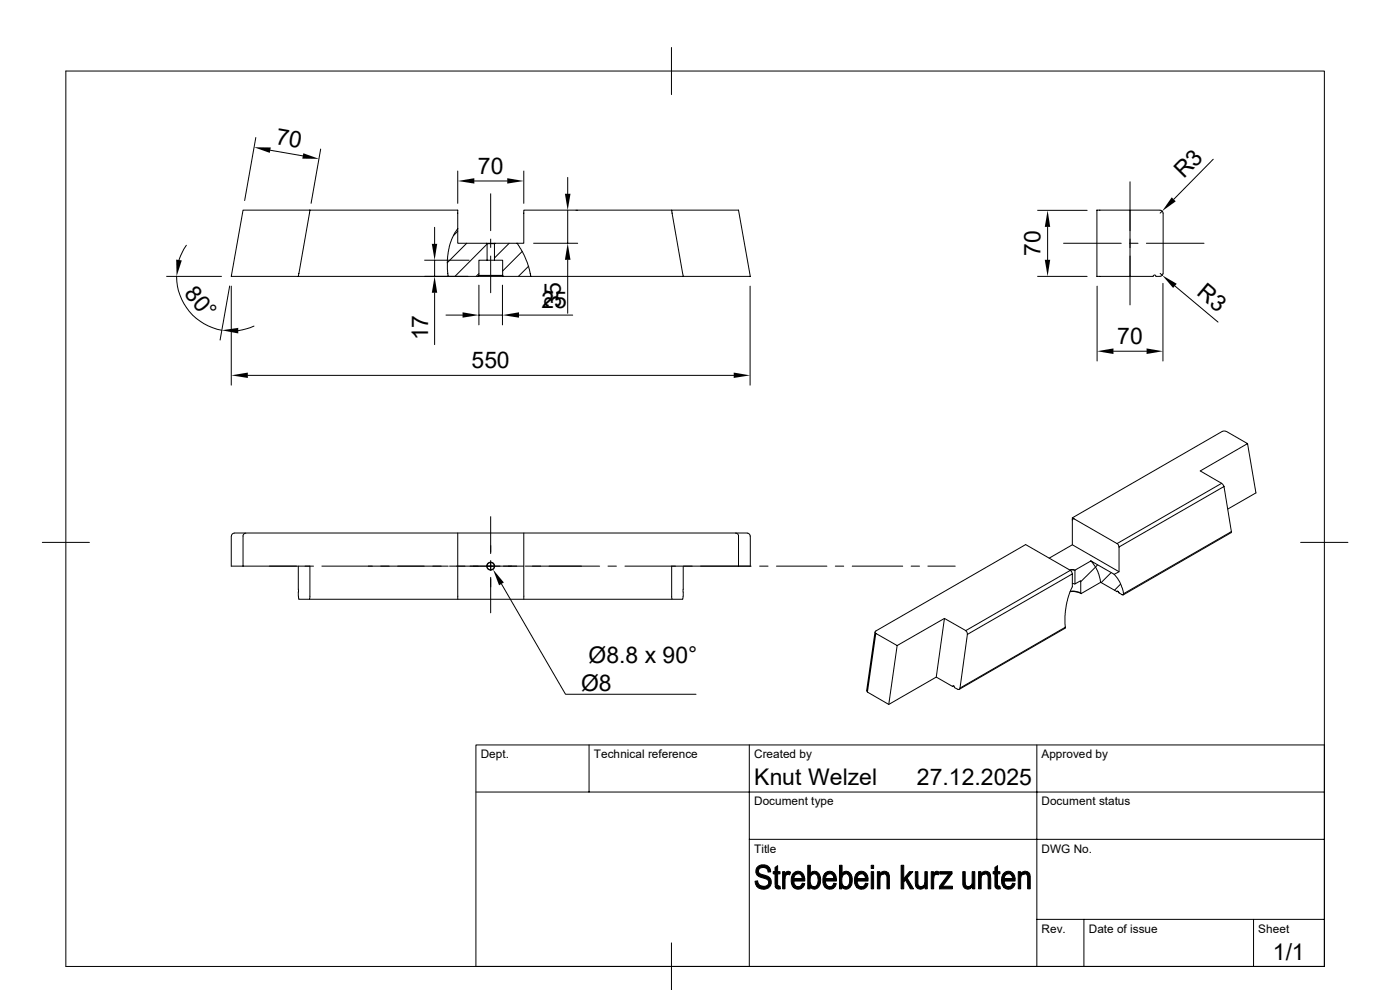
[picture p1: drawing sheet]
<svg xmlns="http://www.w3.org/2000/svg" width="297mm" height="210mm" viewBox="0 0 297 210" stroke-linecap="round" stroke-linejoin="round" font-family="sans-serif">
<defs><g id="words">
<g font-size="4.9">
<text x="58.4" y="30.6" transform="rotate(10 58.4 30.6)">70</text>
<text x="101.4" y="36.9">70</text>
<text x="251.1" y="38.1" transform="rotate(-45 251.1 38.1)">R3</text>
<text x="220.8" y="54.3" transform="rotate(-90 220.8 54.3)">70</text>
<text x="38.9" y="62.4" transform="rotate(50 38.9 62.4)">80°</text>
<text x="114.8" y="65.4">25</text>
<text x="119" y="65.3" transform="rotate(-90 119 65.3)">35</text>
<text x="253.7" y="62.4" transform="rotate(40 253.7 62.4)">R3</text>
<text x="90.8" y="72.2" transform="rotate(-90 90.8 72.2)">17</text>
<text x="237" y="73">70</text>
<text x="100" y="78.1">550</text>
<text x="124.8" y="140.6">Ø8.8 x 90°</text>
<text x="123.3" y="146.6">Ø8</text>
<text x="160" y="166.5">Knut Welzel</text>
<text x="194.5" y="166.5">27.12.2025</text>
<text x="270" y="203.7">1/1</text>
</g>
<g font-size="2.5">
<text x="102" y="160.8">Dept.</text>
<text x="126" y="160.8">Technical reference</text>
<text x="160" y="160.8">Created by</text>
<text x="220.9" y="160.8">Approved by</text>
<text x="160" y="170.9">Document type</text>
<text x="220.9" y="170.9">Document status</text>
<text x="160" y="180.8">Title</text>
<text x="220.9" y="180.8">DWG No.</text>
<text x="220.9" y="197.8">Rev.</text>
<text x="231" y="197.8">Date of issue</text>
<text x="266.9" y="197.8">Sheet</text>
</g>
</g></defs>
<g fill="none" stroke="#000" stroke-width=".21">
<path d="M14 15.1h267v189.9h-267zM142.5 10.1v10M54.3 29.2l-2.4 13.3M57.4 31.9l6.8 1.2M68 31.6l-2 11.5M97.1 36.3v6.8M100.6 38.4h7M111.1 36.3v6.8M120.4 37.6v3.5M239.7 38.6v10.3M257.4 33.8l-8.4 8.5M35.3 58.6h11.7"/>
<path d="M37.5 58.6a11.6 11.6 0 0 0 9.5 11.5M39.5 52l-.5 .8-1 2.4M65.7 44.6l-2.4 14M65.7 44.6h31.4v3.9M65.7 44.6h-14.1l-2.5 14h50.2M90.1 55.2h9.4M92.2 48.2v3.5M92.2 55.2v3.4M97.1 48.5v3.1l6.2 .1v3.5h-1.7v3.2l-.2 .2h-6.3l-.2-3.6 .4-2.6 .7-2zM97.1 49.1l-.9 .9M99 51.6l-4.1 4.2M101.4 58.6h5.4"/>
<path d="M101.6 58.4h5M101.6 58l-.6 .6M103.3 51.6h1.7M103.3 51.8l-6.8 6.8M103.3 55.2h1.6M103.3 51.7h1.6M104.1 41.1v7.8M104.1 50.7v1.8M104.1 54.3v7.8M108 51.6l-3.1 3.1M109.7 51.6l-4.8 .1v3.5h1.7v3.2l.2 .2M109.7 51.6l1.2 1.9 .9 2 .8 3.1"/>
<path d="M109.7 51.6h1.4v-7h31.4l2.4 14M110.8 53.3l-4.2 4.2M112.1 56.5l-2.1 2.1M113.2 51.6h9.4M120.4 44.6v7M120.4 55.1v11.4M122.2 44.6h.4M142.5 44.6h14.2l2.5 14h-52.4M220.1 58.6h10.5M220.1 44.6h10.5M222.2 48.1v7M225.6 51.6h12.3"/>
<path d="M239.6 51.6h1.8M239.7 44.6h6.4M239.7 50.7v1.8M239.7 54.3v10.4M243.2 51.6h12.2M246.1 44.6l.4 .2 .2 .4M246.1 58l.5 .4M246.5 44.8l-.4 .4M246.7 58l-.2 .4-.4 .2h-.9l-.3-.3-.3 .3h-11.9v-14h7v14M246.8 45.2v12.8M48.7 60.7l-2 11.4M49.1 60.7v21"/>
<path d="M52.6 79.6h103.1M53.9 69.2l-1.7 .6-1.7 .3M92.2 62.1v11M94.6 66.8h3.5M101.6 60.5v8.4M101.6 66.8h5M106.6 60.5v8.4M110.1 66.8h11.4M159.1 60.7v21M232.7 60.7v15.9M236.2 74.5h7M246.7 60.1v16.5"/>
<path d="M249.3 60.7l9.1 7.6M260.1 91.5h-.8l-31.8 18.4v5.7l-4.9 2.8M260.2 91.5l4.5 2.6-10.1 5.8 4.6 2.6M264.7 94.1l1.7 10.5-5.9 3.4M9 115.1h10M49.1 113.7v6.4h16.6v7M49.7 113.1l-.4 .2-.2 .4M52.2 113.1l-.5 .2-.1 .2v6.6M97.1 113.1v14M104.1 109.6v7.8M104.1 118.9v2.1M111.1 113.1v14"/>
<path d="M156.1 113.1l.4 .2 .2 .2v6.6h-14.2l.1 7M158.5 113.1h-108.8M158.5 113.1l.5 .2 .1 .4M159.2 113.7v6.4M227.5 110.3v-.4l.4 .2h-.3l-.1 .2M227.5 115.6l9.9 5.7M227.5 109.9l9.5 5.4M227.8 110l-.2 .1M231.4 119l1.4 2 .7 2.5M231.4 119l-3.4 2v2.9l1.3-.7v2.6l.1 .1 4.1-2.4M231.4 119l5 2.8M232.8 119.8l-3.6 3.6"/>
<path d="M237 115.3l.4 .7M237.4 116v5.3l-1 .5M259.2 102.5l.5 .7M259.2 102.5l-22.2 12.8M259.7 103.2l1.5 9.6M259.7 103.2l-22.3 12.8M261.2 113l-22.9 13.2M261.2 112.8v.2M261.2 112.8l-22.8 13.1M275.9 115.1h10.1M57.2 120.1h5.7M63.3 120.1v6.4"/>
<path d="M63.3 126.5l.1 .6M63.4 127.1h81.4M64.7 120.1h1.8M68.3 120.1h26.8M95.4 120.1h15.7M104.1 122.5v7.5M106.4 123.9l13.6 23.4h27.7M127.2 120.1h-15.7M129 120.1h1.8M132.6 120.1h10.7M144.9 126.5l-.1 .6M144.9 120.1v6.4"/>
<path d="M145.1 120.1h1.8M148.6 120.1h10.7M161.2 120.1h1.7M164.7 120.1h10.7M177.2 120.1h1.8M180.8 120.1h10.7M185.6 134.1l-1.7 12.5M185.8 134.4l-1.8 12.4M185.8 134.4l4.5 2.5M193.3 120.1h1.8M196.8 120.1h5.8M200.4 131.2l-10.1 5.7-1.7 12.5"/>
<path d="M204.9 133.8l.2 .3 .1 .5M205.2 134.6l-1.5 11.4M226 133.1l-22.3 12.9M226 133.1v.2l-22.5 13M226.9 120.9l.4-.1 .8 .1M227 125.5h.9l1.5 .4M227 121l.7-.1 .3 .1M227.1 125.4h.8l1.4 .4M227.1 121l.4 .8M227.1 121l-22.2 12.8-4.5-2.6-1.8 12.4M227.1 121l-9.5-5.5-31.8 18.4-.2 .2 .2 .3M227.5 121.8v2.7l-1 2.6-.5 2.5v3.5"/>
<path d="M227.5 121.8l-22.3 12.8M227.5 123.8l.5 .1M233.5 123.5l3.5 2M235.7 121.5l-2.1 2.1M236.4 121.8l1.2 1.7 .8 2.4M237 125.5l.1-.1 1 .8h.2l.1-.3M237.2 125.4l-.2 .1M237.7 123.9l-1.3 1.3M125 158v10M159 158v47M183.9 146.5l.2 .3M202.1 145.6l.2-.1 .2 .4 .8 .4h.2l.2-.3"/>
<path d="M202.4 145.5l-.3 .1-3.5-2-10 5.8-4.6-2.6M220 158v47M101 168h180M159 178.1h122M220 195h61M230 195v10M265.9 195v10M142.5 200v10M281 205v-47h-180v47"/>
<circle cx="104.1" cy="120.1" r=".85"/>
<circle cx="104.1" cy="120.1" r=".77"/>
</g>
<g fill="#000" stroke="#000" stroke-width=".21">
<path d="M160.2 186.9h.5a1.22 1.22 0 0 0 1.3 1.1h-1.4z" fill-rule="evenodd"/>
<path d="M160.6 184a1.79 1.79 0 0 1 2.6 0h-1.3a.78 .78 0 0 0-1 .7 .78 .78 0 0 0 .9 .8 1.74 1.74 0 0 1 1.8 1.9 1.8 1.8 0 0 1-3 .6h1.4a.88 .88 0 0 0 1.1-.8 .88 .88 0 0 0-1-.9 1.62 1.62 0 0 1-1.7-1.9z" fill-rule="evenodd"/>
<path d="M161.9 184h1.3l.3 1h-.6l-.3-.7z" fill-rule="evenodd"/>
<path d="M164.4 184l.6-.4v1.3h.5v.5h-.5v2.4l.3 .2h-.8l-.1-2.6h-.4v-.5h.4z" fill-rule="evenodd"/>
<path d="M164.5 188h1l.1 .6-.9-.1z" fill-rule="evenodd"/>
<path d="M166 184.9h.5v.6h.6a1.01 1.01 0 0 0-.6 1.1v2h-.5z" fill-rule="evenodd"/>
<path d="M166.8 185a.68 .68 0 0 1 .9 0l-.2 .6-1-.1z" fill-rule="evenodd"/>
<path d="M168.2 185.4l1.1-.1-.7 .4-.2 .7h2.3v.5h-2.3l.3 .9 .6 .3h-1a2.55 2.55 0 0 1-.1-2.7z" fill-rule="evenodd"/>
<path d="M168.3 185.3a1.4 1.4 0 0 1 1.6-.4 1.4 1.4 0 0 1 .8 1.5h-2.3h1.8v-.2l-.2-.5-.4-.3z" fill-rule="evenodd"/>
<path d="M168.3 188.1h1.3l.3-.2 .3-.5 .5 .1a1.4 1.4 0 0 1-1 1.1 1.4 1.4 0 0 1-1.4-.5z" fill-rule="evenodd"/>
<path d="M171.4 183.6h.5v1.7h.8a1.61 1.61 0 0 0-.7 2.3l.5 .5h-.6v.5h-.5z" fill-rule="evenodd"/>
<path d="M171.9 188.1h.8l-.7 .1z" fill-rule="evenodd"/>
<path d="M172 185.2a1.24 1.24 0 0 1 1.5-.2 1.24 1.24 0 0 1 .6 1.4 1.71 1.71 0 0 1-1.6 2.2l-.5-.4 .7-.1a1.66 1.66 0 0 0 .5-2.5l-.4-.3h-.9z" fill-rule="evenodd"/>
<path d="M175 185.3h1l-.5 .2-.4 .9h2.3l.1 .2v.3h-2.4l.3 .9 .7 .3h-1.1a2.75 2.75 0 0 1 0-2.8z" fill-rule="evenodd"/>
<path d="M175 185.3a1.4 1.4 0 0 1 1.6-.4 1.4 1.4 0 0 1 .8 1.5h-2.3h1.8l-.1-.3a.79 .79 0 0 0-.8-.8z" fill-rule="evenodd"/>
<path d="M175 188.1h1.3l.4-.2 .2-.5 .5 .1a1.38 1.38 0 0 1-1 1.1 1.38 1.38 0 0 1-1.4-.5z" fill-rule="evenodd"/>
<path d="M178.1 183.6h.5v1.7h.9a1.48 1.48 0 0 0-.9 2l.1 .4 .5 .4h-.6v.5h-.5z" fill-rule="evenodd"/>
<path d="M178.6 188.1h.8l-.8 .1z" fill-rule="evenodd"/>
<path d="M178.8 185.1a1.31 1.31 0 0 1 1.4 0 1.31 1.31 0 0 1 .6 1.4 1.64 1.64 0 0 1-1.6 2.1l-.6-.4 .8-.1a1.62 1.62 0 0 0 .7-2.3l-.6-.5h-.9z" fill-rule="evenodd"/>
<path d="M181.7 185.4l1.1-.1-.7 .3-.2 .8h2.2v.5h-2.3l.3 .9 .7 .3h-1.1a2.55 2.55 0 0 1 0-2.7z" fill-rule="evenodd"/>
<path d="M181.7 185.3a1.4 1.4 0 0 1 1.6-.4 1.4 1.4 0 0 1 .8 1.5h-2.2h1.7v-.2l-.2-.5-.4-.3z" fill-rule="evenodd"/>
<path d="M181.7 188.1h1.3l.3-.2 .3-.5 .6 .1a1.4 1.4 0 0 1-1.1 1.1 1.4 1.4 0 0 1-1.4-.5z" fill-rule="evenodd"/>
<path d="M184.8 184.9h.5v3.7h-.5z" fill-rule="evenodd"/>
<path d="M184.8 183.6h.5v.6h-.5z" fill-rule="evenodd"/>
<path d="M186.1 184.9h.5v.5l.6 .1-.5 .5v2.6h-.6z" fill-rule="evenodd"/>
<path d="M186.7 185.3l.8 .1z" fill-rule="evenodd"/>
<path d="M186.9 185.1a1.12 1.12 0 0 1 1.3-.1 1.12 1.12 0 0 1 .5 1.3v2.3h-.5l-.1-2.8-.4-.4-1-.1z" fill-rule="evenodd"/>
<path d="M191.2 183.6h.5v2.8l.4 .3-.4 .4v1.5h-.5z" fill-rule="evenodd"/>
<path d="M193 184.9h.7l-1.3 1.4 1.4 2.3h-.7l-1-1.9-.4-.3z" fill-rule="evenodd"/>
<path d="M194.2 184.9h.5l.1 2.8 .5 .4h.9a1.12 1.12 0 0 1-1.4 .4 1.12 1.12 0 0 1-.6-1.3z" fill-rule="evenodd"/>
<path d="M195.4 188.1l.9-.1-.1 .1z" fill-rule="evenodd"/>
<path d="M196.2 184.9h.5v3.7h-.4v-.6h-.5l.3-.4 .1-.5z" fill-rule="evenodd"/>
<path d="M197.6 184.9h.4v.6h.7a1.01 1.01 0 0 0-.6 1.1v2h-.5z" fill-rule="evenodd"/>
<path d="M198.3 185h.1a.67 .67 0 0 1 .9 0l-.2 .6-1.1-.1z" fill-rule="evenodd"/>
<path d="M201.3 185.4l.7-.1-2.1 2.7-.6 .6v-.6z" fill-rule="evenodd"/>
<path d="M199.4 184.9h2.6v.4l-2.6 .1z" fill-rule="evenodd"/>
<path d="M199.3 188.6l.6-.6h2.2v.6z" fill-rule="evenodd"/>
<path d="M204.3 184.9h.5v2.7a.58 .58 0 0 0 .6 .5h.8a1.12 1.12 0 0 1-1.4 .4 1.12 1.12 0 0 1-.5-1.3z" fill-rule="evenodd"/>
<path d="M205.4 188.1l.9-.1-.1 .1z" fill-rule="evenodd"/>
<path d="M206.2 184.9h.6v3.7h-.5v-.6h-.4l.3-.7z" fill-rule="evenodd"/>
<path d="M207.6 184.9h.5v.5l.5 .1-.4 .5v2.6h-.6z" fill-rule="evenodd"/>
<path d="M208.2 185.3l.8 .1z" fill-rule="evenodd"/>
<path d="M208.3 185.1a1.14 1.14 0 0 1 1.4-.1 1.14 1.14 0 0 1 .5 1.3v2.3h-.6v-2.7a.51 .51 0 0 0-.6-.5l-.8-.1z" fill-rule="evenodd"/>
<path d="M211.1 184l.5-.4v1.3h.5v.5h-.5v2.4l.3 .2h-.8v-.1v-2.5h-.4v-.5h.4z" fill-rule="evenodd"/>
<path d="M211.1 188h1l.1 .6-.8-.1z" fill-rule="evenodd"/>
<path d="M212.9 185.4l1.1-.1-.7 .3-.2 .8h2.2v.5h-2.3l.3 .9 .7 .3h-1.1a2.55 2.55 0 0 1 0-2.7z" fill-rule="evenodd"/>
<path d="M212.9 185.3a1.4 1.4 0 0 1 1.6-.4 1.4 1.4 0 0 1 .8 1.5h-2.2h1.7v-.2l-.2-.5-.4-.3z" fill-rule="evenodd"/>
<path d="M212.9 188.1h1.3l.3-.2 .3-.5 .5 .1a1.4 1.4 0 0 1-1 1.1 1.4 1.4 0 0 1-1.4-.5z" fill-rule="evenodd"/>
<path d="M216 184.9h.5v.5l.5 .1-.3 .3-.2 .5v2.3h-.5z" fill-rule="evenodd"/>
<path d="M216.5 185.4h.9z" fill-rule="evenodd"/>
<path d="M216.7 185.1a1.14 1.14 0 0 1 1.4-.1 1.14 1.14 0 0 1 .5 1.3v2.3h-.6v-2.7a.51 .51 0 0 0-.6-.5l-.8-.1z" fill-rule="evenodd"/>
</g>
<g fill="#000">
<path d="M53.9 31.2l3.5 .1-.2 1.1zM64.3 32.5l3.4 1.2h-3.6zM97.1 38.4l3.5-.6v1.1zM107.6 37.8l3.5 .6-3.5 .5zM37.4 55.1l1.2 .1-1.1 3.4zM91.6 51.7h1.2l-.6 3.5zM119.8 41.1h1.2l-.6 3.5zM120.4 51.6l.6 3.5h-1.2zM222.2 44.6l.6 3.5h-1.1zM221.7 55.1h1.1l-.6 3.5zM248.6 41.9l.8 .8-2.9 2.1zM47 70.1l3.5-.5v1.1z"/>
<path d="M49.1 79.6l3.5-.6v1.2zM92.2 58.6l.6 3.5h-1.2zM98.1 66.3l3.5 .5-3.5 .6zM106.6 66.8l3.5-.5v1.1zM155.7 79l3.4 .6-3.4 .6zM232.7 74.5l3.5-.6v1.2zM243.2 73.9l3.5 .6-3.5 .6zM246.6 58.4l3 1.8-.7 .9zM104.6 120.8l2.3 2.8-1 .6z"/>
</g>
<use href="#words"/>
</svg>
